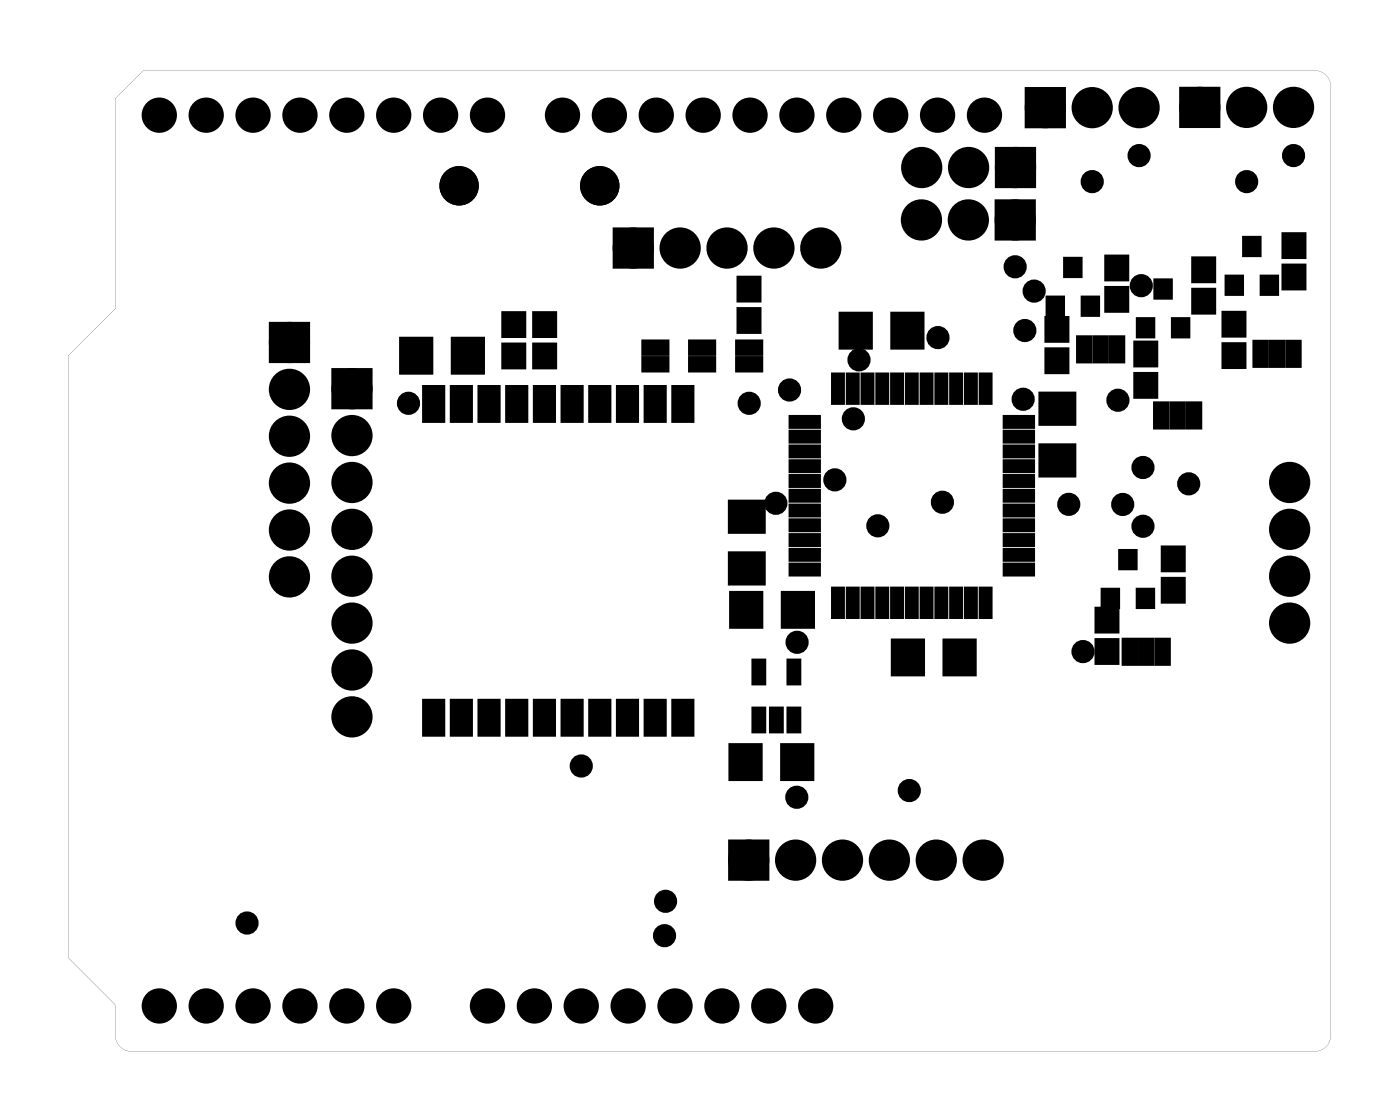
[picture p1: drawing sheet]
<svg xmlns="http://www.w3.org/2000/svg" width="76mm" height="61mm" viewBox="0 0 76 61" stroke-linecap="round" stroke-linejoin="round" font-family="sans-serif">
<g fill="#000">
<path d="M14.9 17.8h1.5v1.5h-1.5zM21.7 18.4h1.6v1.8h-1.6zM24.5 18.4h1.6v1.8h-1.6zM27.3 17h1.1v1.2h-1.1zM27.3 18.7h1.1v1.2h-1.1zM29 17h1.1v1.2h-1.1zM29 18.7h1.1v1.2h-1.1zM33.6 12.7h1.4v1.5h-1.4zM34.9 18.5h1.2v.7h-1.2zM34.9 19.4h1.2v.7h-1.2zM37.4 18.5h1.3v.7h-1.3zM37.4 19.4h1.3v.7h-1.3z"/>
<path d="M40 18.5h1.2v.7h-1.2zM40 19.4h1.2v.7h-1.2zM40 15.1h1.1v1.2h-1.1zM40 16.8h1.1v1.2h-1.1zM45.6 17h1.6v1.8h-1.6zM48.4 17h1.6v1.8h-1.6zM54.3 11.2h1.4v1.5h-1.4zM54.3 8.3h1.5v1.5h-1.5zM55.9 5.1h1.5v1.5h-1.5zM56.7 17.2h1.1v1.2h-1.1zM56.7 18.9h1.1v1.2h-1.1zM56.8 16.1h.8v.9h-.8z"/>
<path d="M57.7 14h.8v.9h-.8zM58.4 18.3h.7v1.3h-.7zM58.7 16.1h.8v.9h-.8zM59.3 18.3h.6v1.3h-.6zM60 13.9h1.1v1.2h-1.1zM60 15.6h1.1v1.2h-1.1zM60.2 18.3h.6v1.3h-.6zM61.7 17.3h.8v.9h-.8zM61.5 18.6h1.1v1.2h-1.1zM62.6 15.2h.8v.9h-.8zM64.3 5.1h1.4v1.5h-1.4zM63.6 17.3h.8v.9h-.8z"/>
<path d="M64.7 15.7h1.1v1.2h-1.1zM64.7 14h1.1v1.2h-1.1zM66.5 15h.8v.9h-.8zM66.3 18.7h1.1v1.2h-1.1zM66.3 17h1.1v1.2h-1.1zM68 18.5h.6v1.3h-.6zM67.4 12.9h.8v.9h-.8zM68.9 18.5h.6v1.3h-.6zM68.4 15h.8v.9h-.8zM69.8 18.5h.6v1.3h-.6zM69.6 14.4h1.1v1.2h-1.1zM69.6 12.7h1.1v1.2h-1.1z"/>
<path d="M18.3 20.3h1.6v1.5h-1.6zM23 21h1v1.8h-1zM23 38h1v1.8h-1zM24.5 21h1v1.8h-1zM24.5 38h1v1.8h-1zM26 21h1v1.8h-1zM26 38h1v1.8h-1zM27.5 38h1v1.8h-1zM27.5 21h1v1.8h-1zM29 21h1v1.8h-1zM29 38h1v1.8h-1zM30.5 21h1v1.8h-1z"/>
<path d="M30.5 38h1v1.8h-1zM32 38h1v1.8h-1zM32 21h1v1.8h-1zM33.5 38h1v1.8h-1zM33.5 21h1v1.8h-1zM35 38h1v1.8h-1zM35 21h1v1.8h-1zM36.5 38h1v1.8h-1zM36.5 21h1v1.8h-1zM39.6 27.2h1.8v1.6h-1.8zM39.6 30h1.8v1.6h-1.8zM39.6 32.1h1.6v1.8h-1.6z"/>
<path d="M40.8 38.4h.6v1.2h-.6zM40.8 35.8h.6v1.2h-.6zM41.8 38.4h.5v1.2h-.5zM42.7 38.4h.6v1.2h-.6zM42.7 35.8h.6v1.2h-.6zM42.4 32.1h1.6v1.8h-1.6zM42.8 30.6h1.5v.5h-1.5zM42.8 29.8h1.5v.5h-1.5zM42.8 29h1.5v.5h-1.5zM42.8 28.2h1.5v.5h-1.5zM42.8 27.4h1.5v.5h-1.5zM42.8 26.6h1.5v.5h-1.5z"/>
<path d="M42.8 25.8h1.5v.5h-1.5zM42.8 25h1.5v.5h-1.5zM42.8 24.2h1.5v.5h-1.5zM42.8 23.4h1.5v.5h-1.5zM42.8 22.6h1.5v.5h-1.5zM45.1 31.9h.5v1.5h-.5zM45.1 20.3h.5v1.5h-.5zM45.9 31.9h.5v1.5h-.5zM45.9 20.3h.5v1.5h-.5zM46.7 31.9h.5v1.5h-.5zM46.7 20.3h.5v1.5h-.5zM47.5 31.9h.5v1.5h-.5z"/>
<path d="M47.5 20.3h.5v1.5h-.5zM48.3 31.9h.5v1.5h-.5zM48.3 20.3h.5v1.5h-.5zM49.1 31.9h.5v1.5h-.5zM49.1 20.3h.5v1.5h-.5zM48.4 34.7h1.6v1.8h-1.6zM49.9 31.9h.5v1.5h-.5zM49.9 20.3h.5v1.5h-.5zM50.7 31.9h.5v1.5h-.5zM50.7 20.3h.5v1.5h-.5zM51.5 31.9h.5v1.5h-.5zM51.5 20.3h.5v1.5h-.5z"/>
<path d="M51.2 34.7h1.6v1.8h-1.6zM52.3 31.9h.5v1.5h-.5zM52.3 20.3h.5v1.5h-.5zM53.1 31.9h.5v1.5h-.5zM53.1 20.3h.5v1.5h-.5zM54.4 22.6h1.5v.5h-1.5zM54.4 23.4h1.5v.5h-1.5zM54.4 24.2h1.5v.5h-1.5zM54.4 25h1.5v.5h-1.5zM54.4 25.8h1.5v.5h-1.5zM54.4 26.6h1.5v.5h-1.5zM54.4 27.4h1.5v.5h-1.5z"/>
<path d="M54.4 28.2h1.5v.5h-1.5zM54.4 29h1.5v.5h-1.5zM54.4 29.8h1.5v.5h-1.5zM54.4 30.6h1.5v.5h-1.5zM56.4 21.3h1.8v1.6h-1.8zM56.4 24.1h1.8v1.6h-1.8zM59.4 33h1.1v1.2h-1.1zM59.4 34.7h1.1v1.2h-1.1zM59.8 32h.8v.9h-.8zM60.7 29.9h.8v.9h-.8zM60.9 34.7h.6v1.2h-.6zM61.8 34.7h.6v1.2h-.6z"/>
<path d="M61.7 32h.8v.9h-.8zM61.5 20.3h1.1v1.2h-1.1zM63 29.7h1.1v1.2h-1.1zM63 31.4h1.1v1.2h-1.1zM62.6 21.9h.6v1.2h-.6zM62.7 34.7h.6v1.2h-.6zM63.5 21.9h.6v1.2h-.6zM64.4 21.9h.6v1.2h-.6zM39.8 45.9h1.5v1.4h-1.5zM39.6 40.4h1.6v1.8h-1.6zM42.4 40.4h1.6v1.8h-1.6z"/>
<path d="M6.2 5.3v11.4l-2.5 2.6v32.6l2.5 2.5v1.6a.89 .89 0 0 0 1 1h63.9a.89 .89 0 0 0 1-1v-51.2a.89 .89 0 0 0-.8-1h-63.5zM6.2 5.3l1.6-1.5h63.3a.89 .89 0 0 1 1 1v51.4a.9 .9 0 0 1-1 .8h-64.1a.9 .9 0 0 1-.8-1v-1.6l-2.5-2.5v-32.6l2.5-2.6z"/>
</g>
<g fill="#000">
<circle cx="8.6" cy="6.2" r=".67"/>
<circle cx="11.2" cy="6.2" r=".67"/>
<circle cx="13.7" cy="6.2" r=".67"/>
<circle cx="15.7" cy="18.6" r=".74"/>
<circle cx="16.3" cy="6.2" r=".67"/>
<circle cx="18.8" cy="6.2" r=".67"/>
<circle cx="21.3" cy="6.2" r=".67"/>
<circle cx="23.9" cy="6.2" r=".67"/>
<circle cx="24.9" cy="10.1" r=".69"/>
<circle cx="26.4" cy="6.2" r=".67"/>
<circle cx="30.5" cy="6.2" r=".67"/>
<circle cx="32.5" cy="10.1" r=".69"/>
<circle cx="33" cy="6.2" r=".67"/>
<circle cx="34.3" cy="13.4" r=".74"/>
<circle cx="35.6" cy="6.2" r=".67"/>
<circle cx="36.8" cy="13.4" r=".74"/>
<circle cx="38.1" cy="6.2" r=".67"/>
<circle cx="39.4" cy="13.4" r=".74"/>
<circle cx="40.6" cy="6.2" r=".67"/>
<circle cx="41.9" cy="13.4" r=".74"/>
<circle cx="43.2" cy="6.2" r=".67"/>
<circle cx="44.5" cy="13.4" r=".74"/>
<circle cx="45.7" cy="6.2" r=".67"/>
<circle cx="46.5" cy="19.5" r=".35"/>
<circle cx="48.3" cy="6.2" r=".67"/>
<circle cx="49.9" cy="11.9" r=".74"/>
<circle cx="49.9" cy="9.1" r=".74"/>
<circle cx="50.8" cy="6.2" r=".67"/>
<circle cx="50.8" cy="18.3" r=".35"/>
<circle cx="52.5" cy="11.9" r=".74"/>
<circle cx="52.5" cy="9.1" r=".74"/>
<circle cx="53.3" cy="6.2" r=".67"/>
<circle cx="55" cy="14.5" r=".35"/>
<circle cx="55" cy="11.9" r=".74"/>
<circle cx="55" cy="9.1" r=".74"/>
<circle cx="55.5" cy="17.9" r=".35"/>
<circle cx="56" cy="15.8" r=".35"/>
<circle cx="56.6" cy="5.8" r=".74"/>
<circle cx="59.2" cy="9.8" r=".35"/>
<circle cx="59.2" cy="5.8" r=".74"/>
<circle cx="61.7" cy="5.8" r=".74"/>
<circle cx="61.7" cy="8.4" r=".35"/>
<circle cx="61.8" cy="15.5" r=".35"/>
<circle cx="65" cy="5.8" r=".74"/>
<circle cx="67.5" cy="9.8" r=".35"/>
<circle cx="67.5" cy="5.8" r=".74"/>
<circle cx="70.1" cy="5.8" r=".74"/>
<circle cx="70.1" cy="8.4" r=".35"/>
<circle cx="15.7" cy="28.7" r=".74"/>
<circle cx="15.7" cy="21.1" r=".74"/>
<circle cx="15.7" cy="31.3" r=".74"/>
<circle cx="15.7" cy="23.6" r=".74"/>
<circle cx="15.7" cy="26.2" r=".74"/>
<circle cx="19.1" cy="26.1" r=".74"/>
<circle cx="19.1" cy="38.8" r=".74"/>
<circle cx="19.1" cy="28.7" r=".74"/>
<circle cx="19.1" cy="21.1" r=".74"/>
<circle cx="19.1" cy="23.6" r=".74"/>
<circle cx="19.1" cy="33.8" r=".74"/>
<circle cx="19.1" cy="31.2" r=".74"/>
<circle cx="19.1" cy="36.3" r=".74"/>
<circle cx="22.1" cy="21.8" r=".35"/>
<circle cx="40.6" cy="21.8" r=".35"/>
<circle cx="42" cy="27.3" r=".35"/>
<circle cx="42.8" cy="21.1" r=".35"/>
<circle cx="43.2" cy="34.8" r=".35"/>
<circle cx="45.2" cy="26" r=".35"/>
<circle cx="46.2" cy="22.7" r=".35"/>
<circle cx="47.6" cy="28.5" r=".35"/>
<circle cx="51.1" cy="27.2" r=".35"/>
<circle cx="55.4" cy="21.6" r=".35"/>
<circle cx="57.9" cy="27.3" r=".35"/>
<circle cx="58.7" cy="35.3" r=".35"/>
<circle cx="60.6" cy="21.7" r=".35"/>
<circle cx="60.8" cy="27.3" r=".35"/>
<circle cx="61.9" cy="25.3" r=".35"/>
<circle cx="61.9" cy="28.5" r=".35"/>
<circle cx="64.4" cy="26.2" r=".35"/>
<circle cx="69.9" cy="31.2" r=".74"/>
<circle cx="69.9" cy="33.8" r=".74"/>
<circle cx="69.9" cy="26.1" r=".74"/>
<circle cx="69.9" cy="28.7" r=".74"/>
<circle cx="8.6" cy="54.5" r=".67"/>
<circle cx="11.2" cy="54.5" r=".67"/>
<circle cx="13.4" cy="50" r=".35"/>
<circle cx="13.7" cy="54.5" r=".67"/>
<circle cx="16.3" cy="54.5" r=".67"/>
<circle cx="18.8" cy="54.5" r=".67"/>
<circle cx="21.3" cy="54.5" r=".67"/>
<circle cx="26.4" cy="54.5" r=".67"/>
<circle cx="29" cy="54.5" r=".67"/>
<circle cx="31.5" cy="41.5" r=".35"/>
<circle cx="31.5" cy="54.5" r=".67"/>
<circle cx="34" cy="54.5" r=".67"/>
<circle cx="36" cy="50.7" r=".35"/>
<circle cx="36.1" cy="48.8" r=".35"/>
<circle cx="36.6" cy="54.5" r=".67"/>
<circle cx="39.1" cy="54.5" r=".67"/>
<circle cx="40.6" cy="46.6" r=".74"/>
<circle cx="41.7" cy="54.5" r=".67"/>
<circle cx="43.1" cy="46.6" r=".74"/>
<circle cx="43.2" cy="43.2" r=".35"/>
<circle cx="44.2" cy="54.5" r=".67"/>
<circle cx="45.6" cy="46.6" r=".74"/>
<circle cx="48.2" cy="46.6" r=".74"/>
<circle cx="49.3" cy="42.8" r=".35"/>
<circle cx="50.7" cy="46.6" r=".74"/>
<circle cx="53.3" cy="46.6" r=".74"/>
</g>
<g fill="none" stroke="#000" stroke-width=".74" stroke-linecap="butt">
<circle cx="24.9" cy="10.1" r=".69"/>
<circle cx="32.5" cy="10.1" r=".69"/>
</g>
<g fill="none" stroke="#000" stroke-width=".55">
<circle cx="46.5" cy="19.5" r=".35"/>
<circle cx="50.8" cy="18.3" r=".35"/>
<circle cx="55" cy="14.5" r=".35"/>
<circle cx="55.5" cy="17.9" r=".35"/>
<circle cx="56" cy="15.8" r=".35"/>
<circle cx="59.2" cy="9.8" r=".35"/>
<circle cx="61.7" cy="8.4" r=".35"/>
<circle cx="61.8" cy="15.5" r=".35"/>
<circle cx="67.5" cy="9.8" r=".35"/>
<circle cx="70.1" cy="8.4" r=".35"/>
<circle cx="22.1" cy="21.8" r=".35"/>
<circle cx="40.6" cy="21.8" r=".35"/>
<circle cx="42" cy="27.3" r=".35"/>
<circle cx="42.8" cy="21.1" r=".35"/>
<circle cx="43.2" cy="34.8" r=".35"/>
<circle cx="45.2" cy="26" r=".35"/>
<circle cx="46.2" cy="22.7" r=".35"/>
<circle cx="47.6" cy="28.5" r=".35"/>
<circle cx="51.1" cy="27.2" r=".35"/>
<circle cx="55.4" cy="21.6" r=".35"/>
<circle cx="57.9" cy="27.3" r=".35"/>
<circle cx="58.7" cy="35.3" r=".35"/>
<circle cx="60.6" cy="21.7" r=".35"/>
<circle cx="60.8" cy="27.3" r=".35"/>
<circle cx="61.9" cy="25.3" r=".35"/>
<circle cx="61.9" cy="28.5" r=".35"/>
<circle cx="64.4" cy="26.2" r=".35"/>
<circle cx="13.4" cy="50" r=".35"/>
<circle cx="31.5" cy="41.5" r=".35"/>
<circle cx="36" cy="50.7" r=".35"/>
<circle cx="36.1" cy="48.8" r=".35"/>
<circle cx="43.2" cy="43.2" r=".35"/>
<circle cx="49.3" cy="42.8" r=".35"/>
</g>
<g fill="none" stroke="#000" stroke-width=".25">
<path d="M21.7 18.4h1.6v1.8h-1.6zM24.5 18.4h1.6v1.8h-1.6zM27.3 17h1.1v1.2h-1.1zM27.3 18.7h1.1v1.2h-1.1zM29 17h1.1v1.2h-1.1zM29 18.7h1.1v1.2h-1.1zM34.9 18.5h1.2v.7h-1.2zM34.9 19.4h1.2v.7h-1.2zM37.4 18.5h1.3v.7h-1.3zM37.4 19.4h1.3v.7h-1.3zM40 18.5h1.2v.7h-1.2zM40 19.4h1.2v.7h-1.2z"/>
<path d="M40 15.1h1.1v1.2h-1.1zM40 16.8h1.1v1.2h-1.1zM45.6 17h1.6v1.8h-1.6zM48.4 17h1.6v1.8h-1.6zM56.7 17.2h1.1v1.2h-1.1zM56.7 18.9h1.1v1.2h-1.1zM56.8 16.1h.8v.9h-.8zM57.7 14h.8v.9h-.8zM58.4 18.3h.7v1.3h-.7zM58.7 16.1h.8v.9h-.8zM59.3 18.3h.6v1.3h-.6zM60 13.9h1.1v1.2h-1.1z"/>
<path d="M60 15.6h1.1v1.2h-1.1zM60.2 18.3h.6v1.3h-.6zM61.5 18.6h1.1v1.2h-1.1zM61.7 17.3h.8v.9h-.8zM62.6 15.2h.8v.9h-.8zM63.6 17.3h.8v.9h-.8zM64.7 15.7h1.1v1.2h-1.1zM64.7 14h1.1v1.2h-1.1zM66.3 18.7h1.1v1.2h-1.1zM66.3 17h1.1v1.2h-1.1zM66.5 15h.8v.9h-.8zM67.4 12.9h.8v.9h-.8z"/>
<path d="M68 18.5h.6v1.3h-.6zM68.4 15h.8v.9h-.8zM68.9 18.5h.6v1.3h-.6zM69.6 14.4h1.1v1.2h-1.1zM69.6 12.7h1.1v1.2h-1.1zM69.8 18.5h.6v1.3h-.6zM23 21h1v1.8h-1zM23 38h1v1.8h-1zM24.5 21h1v1.8h-1zM24.5 38h1v1.8h-1zM26 21h1v1.8h-1zM26 38h1v1.8h-1z"/>
<path d="M27.5 38h1v1.8h-1zM27.5 21h1v1.8h-1zM29 21h1v1.8h-1zM29 38h1v1.8h-1zM30.5 21h1v1.8h-1zM30.5 38h1v1.8h-1zM32 38h1v1.8h-1zM32 21h1v1.8h-1zM33.5 38h1v1.8h-1zM33.5 21h1v1.8h-1zM35 38h1v1.8h-1zM35 21h1v1.8h-1z"/>
<path d="M36.5 38h1v1.8h-1zM36.5 21h1v1.8h-1zM39.6 27.2h1.8v1.6h-1.8zM39.6 30h1.8v1.6h-1.8zM39.6 32.1h1.6v1.8h-1.6zM40.8 38.4h.6v1.2h-.6zM40.8 35.8h.6v1.2h-.6zM41.8 38.4h.5v1.2h-.5zM42.4 32.1h1.6v1.8h-1.6zM42.7 38.4h.6v1.2h-.6zM42.7 35.8h.6v1.2h-.6zM42.8 30.6h1.5v.5h-1.5z"/>
<path d="M42.8 29.8h1.5v.5h-1.5zM42.8 29h1.5v.5h-1.5zM42.8 28.2h1.5v.5h-1.5zM42.8 27.4h1.5v.5h-1.5zM42.8 26.6h1.5v.5h-1.5zM42.8 25.8h1.5v.5h-1.5zM42.8 25h1.5v.5h-1.5zM42.8 24.2h1.5v.5h-1.5zM42.8 23.4h1.5v.5h-1.5zM42.8 22.6h1.5v.5h-1.5zM45.1 31.9h.5v1.5h-.5zM45.1 20.3h.5v1.5h-.5z"/>
<path d="M45.9 31.9h.5v1.5h-.5zM45.9 20.3h.5v1.5h-.5zM46.7 31.9h.5v1.5h-.5zM46.7 20.3h.5v1.5h-.5zM47.5 31.9h.5v1.5h-.5zM47.5 20.3h.5v1.5h-.5zM48.3 31.9h.5v1.5h-.5zM48.3 20.3h.5v1.5h-.5zM48.4 34.7h1.6v1.8h-1.6zM49.1 31.9h.5v1.5h-.5zM49.1 20.3h.5v1.5h-.5zM49.9 31.9h.5v1.5h-.5z"/>
<path d="M49.9 20.3h.5v1.5h-.5zM50.7 31.9h.5v1.5h-.5zM50.7 20.3h.5v1.5h-.5zM51.2 34.7h1.6v1.8h-1.6zM51.5 31.9h.5v1.5h-.5zM51.5 20.3h.5v1.5h-.5zM52.3 31.9h.5v1.5h-.5zM52.3 20.3h.5v1.5h-.5zM53.1 31.9h.5v1.5h-.5zM53.1 20.3h.5v1.5h-.5zM54.4 22.6h1.5v.5h-1.5zM54.4 23.4h1.5v.5h-1.5z"/>
<path d="M54.4 24.2h1.5v.5h-1.5zM54.4 25h1.5v.5h-1.5zM54.4 25.8h1.5v.5h-1.5zM54.4 26.6h1.5v.5h-1.5zM54.4 27.4h1.5v.5h-1.5zM54.4 28.2h1.5v.5h-1.5zM54.4 29h1.5v.5h-1.5zM54.4 29.8h1.5v.5h-1.5zM54.4 30.6h1.5v.5h-1.5zM56.4 21.3h1.8v1.6h-1.8zM56.4 24.1h1.8v1.6h-1.8zM59.4 33h1.1v1.2h-1.1z"/>
<path d="M59.4 34.7h1.1v1.2h-1.1zM59.8 32h.8v.9h-.8zM60.7 29.9h.8v.9h-.8zM60.9 34.7h.6v1.2h-.6zM61.5 20.3h1.1v1.2h-1.1zM61.7 32h.8v.9h-.8zM61.8 34.7h.6v1.2h-.6zM62.6 21.9h.6v1.2h-.6zM62.7 34.7h.6v1.2h-.6zM63 29.7h1.1v1.2h-1.1zM63 31.4h1.1v1.2h-1.1zM63.5 21.9h.6v1.2h-.6z"/>
<path d="M64.4 21.9h.6v1.2h-.6zM39.6 40.4h1.6v1.8h-1.6zM42.4 40.4h1.6v1.8h-1.6z"/>
</g>
<g fill="none" stroke="#000" stroke-width=".76" stroke-linecap="butt">
<path d="M14.9 17.8h1.5v1.5h-1.5zM33.6 12.7h1.4v1.5h-1.4zM54.3 11.2h1.4v1.5h-1.4zM54.3 8.3h1.5v1.5h-1.5zM55.9 5.1h1.5v1.5h-1.5zM64.3 5.1h1.4v1.5h-1.4zM39.8 45.9h1.5v1.4h-1.5z"/>
<circle cx="15.7" cy="18.6" r=".74"/>
<circle cx="34.3" cy="13.4" r=".74"/>
<circle cx="36.8" cy="13.4" r=".74"/>
<circle cx="39.4" cy="13.4" r=".74"/>
<circle cx="41.9" cy="13.4" r=".74"/>
<circle cx="44.5" cy="13.4" r=".74"/>
<circle cx="49.9" cy="11.9" r=".74"/>
<circle cx="49.9" cy="9.1" r=".74"/>
<circle cx="52.5" cy="11.9" r=".74"/>
<circle cx="52.5" cy="9.1" r=".74"/>
<circle cx="55" cy="11.9" r=".74"/>
<circle cx="55" cy="9.1" r=".74"/>
<circle cx="56.6" cy="5.8" r=".74"/>
<circle cx="59.2" cy="5.8" r=".74"/>
<circle cx="61.7" cy="5.8" r=".74"/>
<circle cx="65" cy="5.8" r=".74"/>
<circle cx="67.5" cy="5.8" r=".74"/>
<circle cx="70.1" cy="5.8" r=".74"/>
<circle cx="15.7" cy="31.3" r=".74"/>
<circle cx="15.7" cy="28.7" r=".74"/>
<circle cx="15.7" cy="26.2" r=".74"/>
<circle cx="15.7" cy="23.6" r=".74"/>
<circle cx="15.7" cy="21.1" r=".74"/>
<circle cx="19.1" cy="23.6" r=".74"/>
<circle cx="19.1" cy="21.1" r=".74"/>
<circle cx="19.1" cy="28.7" r=".74"/>
<circle cx="19.1" cy="26.1" r=".74"/>
<circle cx="19.1" cy="31.2" r=".74"/>
<circle cx="19.1" cy="36.3" r=".74"/>
<circle cx="19.1" cy="33.8" r=".74"/>
<circle cx="19.1" cy="38.8" r=".74"/>
<circle cx="69.9" cy="33.8" r=".74"/>
<circle cx="69.9" cy="31.2" r=".74"/>
<circle cx="69.9" cy="28.7" r=".74"/>
<circle cx="69.9" cy="26.1" r=".74"/>
<circle cx="40.6" cy="46.6" r=".74"/>
<circle cx="43.1" cy="46.6" r=".74"/>
<circle cx="45.6" cy="46.6" r=".74"/>
<circle cx="48.2" cy="46.6" r=".74"/>
<circle cx="50.7" cy="46.6" r=".74"/>
<circle cx="53.3" cy="46.6" r=".74"/>
</g>
<g fill="none" stroke="#000" stroke-width=".57">
<circle cx="8.6" cy="6.2" r=".67"/>
<circle cx="11.2" cy="6.2" r=".67"/>
<circle cx="13.7" cy="6.2" r=".67"/>
<circle cx="16.3" cy="6.2" r=".67"/>
<circle cx="18.8" cy="6.2" r=".67"/>
<circle cx="21.3" cy="6.2" r=".67"/>
<circle cx="23.9" cy="6.2" r=".67"/>
<circle cx="26.4" cy="6.2" r=".67"/>
<circle cx="30.5" cy="6.2" r=".67"/>
<circle cx="33" cy="6.2" r=".67"/>
<circle cx="35.6" cy="6.2" r=".67"/>
<circle cx="38.1" cy="6.2" r=".67"/>
<circle cx="40.6" cy="6.2" r=".67"/>
<circle cx="43.2" cy="6.2" r=".67"/>
<circle cx="45.7" cy="6.2" r=".67"/>
<circle cx="48.3" cy="6.2" r=".67"/>
<circle cx="50.8" cy="6.2" r=".67"/>
<circle cx="53.3" cy="6.2" r=".67"/>
<circle cx="8.6" cy="54.5" r=".67"/>
<circle cx="11.2" cy="54.5" r=".67"/>
<circle cx="13.7" cy="54.5" r=".67"/>
<circle cx="16.3" cy="54.5" r=".67"/>
<circle cx="18.8" cy="54.5" r=".67"/>
<circle cx="21.3" cy="54.5" r=".67"/>
<circle cx="26.4" cy="54.5" r=".67"/>
<circle cx="29" cy="54.5" r=".67"/>
<circle cx="31.5" cy="54.5" r=".67"/>
<circle cx="34" cy="54.5" r=".67"/>
<circle cx="36.6" cy="54.5" r=".67"/>
<circle cx="39.1" cy="54.5" r=".67"/>
<circle cx="41.7" cy="54.5" r=".67"/>
<circle cx="44.2" cy="54.5" r=".67"/>
</g>
<path d="M18.3 20.3h1.6v1.5h-1.6z" fill="none" stroke="#000" stroke-width=".66" stroke-linecap="butt"/>
</svg>
